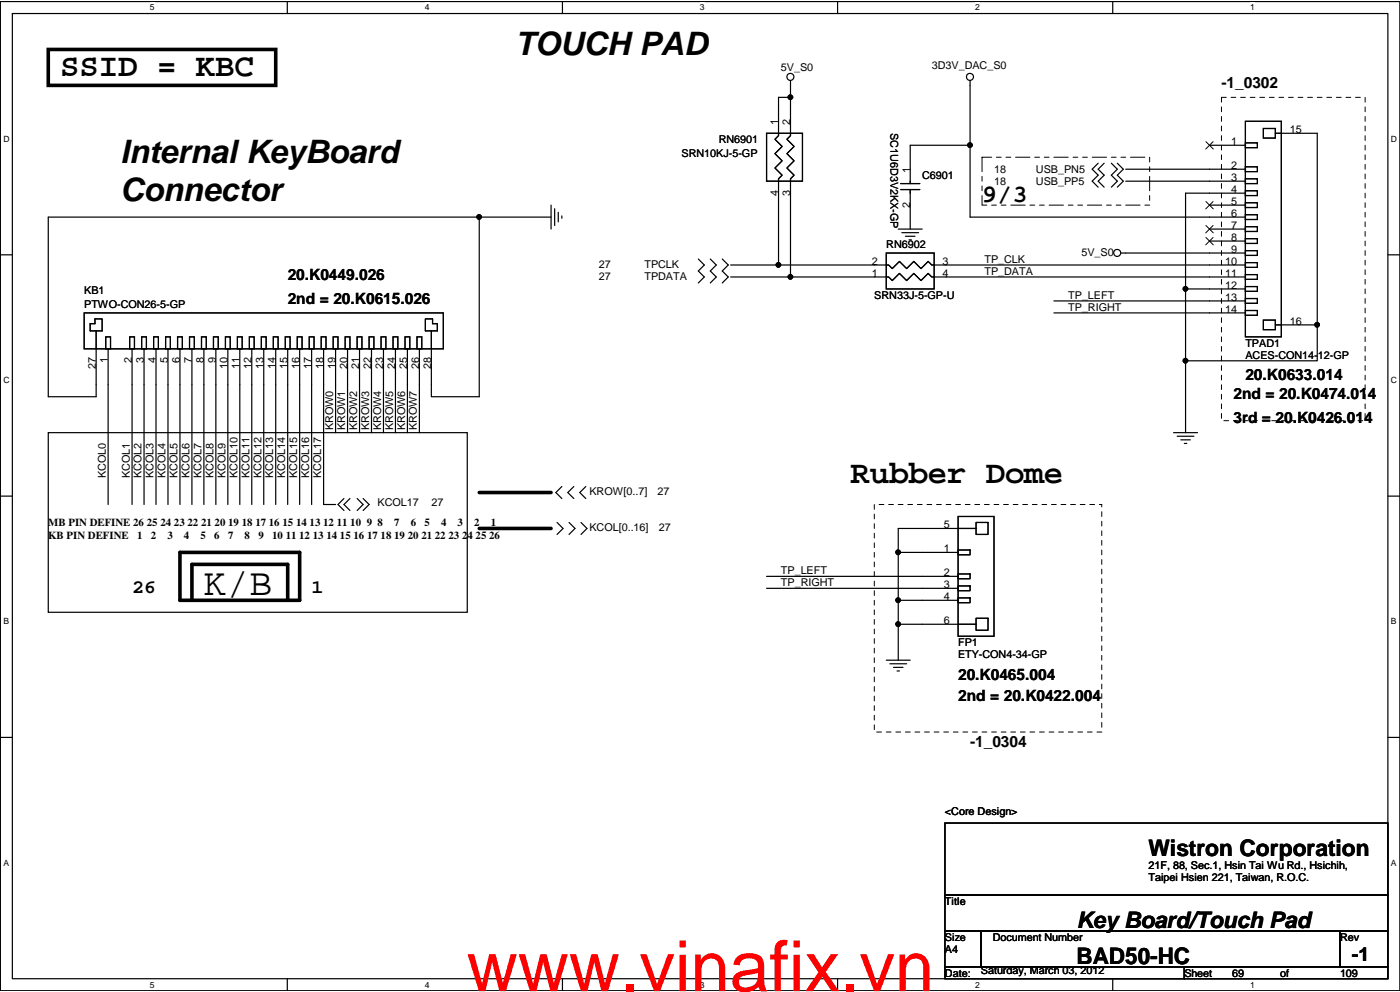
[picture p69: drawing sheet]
<svg xmlns="http://www.w3.org/2000/svg" width="279mm" height="198mm" viewBox="0 0 279 198" stroke-linecap="round" stroke-linejoin="round" font-family="sans-serif">
<defs><g id="words">
<text font-size="14.1" fill="#f00" x="93.1" y="197.8">www.vinafix.vn</text>
<text font-size="7.6" x="40.7" y="118.7">K/B</text>
<g font-size="6.5">
<text x="102.8" y="11">TOUCH PAD</text>
<text x="12" y="15.2">SSID = KBC</text>
<text x="24" y="32.5">Internal KeyBoard</text>
<text x="24" y="40">Connector</text>
<text x="169.7" y="96.4">Rubber Dome</text>
</g>
<text font-size="5" x="196" y="40.4">9/3</text>
<g font-size="4.5">
<text x="229.2" y="170.8">Wistron Corporation</text>
<text x="214.9" y="185.1">Key Board/Touch Pad</text>
<text x="214.9" y="192.3">BAD50-HC</text>
</g>
<g font-size="3.8">
<text x="26.4" y="118.2">26</text>
<text x="62.2" y="118.2">1</text>
<text x="269.8" y="191.6">-1</text>
</g>
<g font-size="3.1">
<text x="243.8" y="17.6">-1_0302</text>
<text x="57.4" y="55.8">20.K0449.026</text>
<text x="57.4" y="60.6">2nd = 20.K0615.026</text>
<text x="248.6" y="75.8">20.K0633.014</text>
<text x="246.2" y="79.7">2nd = 20.K0474.014</text>
<text x="246.2" y="84.4">3rd = 20.K0426.014</text>
<text x="191.2" y="135.6">20.K0465.004</text>
<text x="191.2" y="139.9">2nd = 20.K0422.004</text>
<text x="193.6" y="149">-1_0304</text>
</g>
<g font-size="2.2">
<text x="155.9" y="14.2">5V_S0</text>
<text x="186" y="13.7">3D3V_DAC_S0</text>
<text x="143.4" y="28.5">RN6901</text>
<text x="155.3" y="24.9" transform="rotate(-90 155.3 24.9)">1</text>
<text x="157.7" y="24.9" transform="rotate(-90 157.7 24.9)">2</text>
<text x="177.8" y="26.6" transform="rotate(90 177.8 26.6)">SC1U6D3V2KX-GP</text>
<text x="245.7" y="28.9">1</text>
<text x="257.4" y="26.6">15</text>
<text x="136" y="31.4">SRN10KJ-5-GP</text>
<text x="181.6" y="34.5" transform="rotate(-90 181.6 34.5)">1</text>
<text x="184" y="35.7">C6901</text>
<text x="198.4" y="34.5">18</text>
<text x="206.7" y="34.5">USB_PN5</text>
<text x="245.7" y="33.7">2</text>
<text x="155.3" y="39" transform="rotate(-90 155.3 39)">4</text>
<text x="157.7" y="39" transform="rotate(-90 157.7 39)">3</text>
<text x="181.6" y="41.4" transform="rotate(-90 181.6 41.4)">2</text>
<text x="198.4" y="36.9">18</text>
<text x="206.7" y="36.9">USB_PP5</text>
<text x="245.7" y="36.1">3</text>
<text x="245.7" y="40.9">5</text>
<text x="245.7" y="38.5">4</text>
<text x="245.7" y="43.3">6</text>
<text x="245.7" y="45.7">7</text>
<text x="119.5" y="53.4">27</text>
<text x="128.6" y="53.4">TPCLK</text>
<text x="174" y="52.8">2</text>
<text x="176.9" y="49.6">RN6902</text>
<text x="188.1" y="52.8">3</text>
<text x="196.5" y="52.4">TP_CLK</text>
<text x="215.8" y="51">5V_S0</text>
<text x="244.5" y="52.8">10</text>
<text x="245.7" y="48.1">8</text>
<text x="245.7" y="50.4">9</text>
<text x="16.8" y="58.6">KB1</text>
<text x="119.5" y="55.8">27</text>
<text x="128.6" y="55.8">TPDATA</text>
<text x="174" y="55.2">1</text>
<text x="174.5" y="59.6">SRN33J-5-GP-U</text>
<text x="188.1" y="55.2">4</text>
<text x="196.5" y="54.8">TP_DATA</text>
<text x="213.2" y="59.6">TP_LEFT</text>
<text x="244.5" y="55.2">11</text>
<text x="244.5" y="57.6">12</text>
<text x="16.8" y="61.5">PTWO-CON26-5-GP</text>
<text x="213.2" y="62">TP_RIGHT</text>
<text x="244.5" y="62.4">14</text>
<text x="244.5" y="60">13</text>
<text x="257.4" y="64.8">16</text>
<text x="248.6" y="69.2">TPAD1</text>
<text x="248.6" y="71.5">ACES-CON14-12-GP</text>
<text x="19.1" y="73.7" transform="rotate(-90 19.1 73.7)">27</text>
<text x="21.5" y="72.5" transform="rotate(-90 21.5 72.5)">1</text>
<text x="26.3" y="72.5" transform="rotate(-90 26.3 72.5)">2</text>
<text x="28.7" y="72.5" transform="rotate(-90 28.7 72.5)">3</text>
<text x="31.1" y="72.5" transform="rotate(-90 31.1 72.5)">4</text>
<text x="33.5" y="72.5" transform="rotate(-90 33.5 72.5)">5</text>
<text x="35.9" y="72.5" transform="rotate(-90 35.9 72.5)">6</text>
<text x="38.3" y="72.5" transform="rotate(-90 38.3 72.5)">7</text>
<text x="40.7" y="72.5" transform="rotate(-90 40.7 72.5)">8</text>
<text x="43" y="72.5" transform="rotate(-90 43 72.5)">9</text>
<text x="45.4" y="73.7" transform="rotate(-90 45.4 73.7)">10</text>
<text x="47.8" y="73.7" transform="rotate(-90 47.8 73.7)">11</text>
<text x="50.2" y="73.7" transform="rotate(-90 50.2 73.7)">12</text>
<text x="52.6" y="73.7" transform="rotate(-90 52.6 73.7)">13</text>
<text x="55" y="73.7" transform="rotate(-90 55 73.7)">14</text>
<text x="57.4" y="73.7" transform="rotate(-90 57.4 73.7)">15</text>
<text x="59.8" y="73.7" transform="rotate(-90 59.8 73.7)">16</text>
<text x="62.2" y="73.7" transform="rotate(-90 62.2 73.7)">17</text>
<text x="64.5" y="73.7" transform="rotate(-90 64.5 73.7)">18</text>
<text x="66.9" y="73.7" transform="rotate(-90 66.9 73.7)">19</text>
<text x="69.3" y="73.7" transform="rotate(-90 69.3 73.7)">20</text>
<text x="71.7" y="73.7" transform="rotate(-90 71.7 73.7)">21</text>
<text x="74.1" y="73.7" transform="rotate(-90 74.1 73.7)">22</text>
<text x="76.5" y="73.7" transform="rotate(-90 76.5 73.7)">23</text>
<text x="78.9" y="73.7" transform="rotate(-90 78.9 73.7)">24</text>
<text x="81.3" y="73.7" transform="rotate(-90 81.3 73.7)">25</text>
<text x="83.7" y="73.7" transform="rotate(-90 83.7 73.7)">26</text>
<text x="86" y="73.7" transform="rotate(-90 86 73.7)">28</text>
<text x="66.5" y="85.8" transform="rotate(-90 66.5 85.8)">KROW0</text>
<text x="68.9" y="85.8" transform="rotate(-90 68.9 85.8)">KROW1</text>
<text x="71.3" y="85.8" transform="rotate(-90 71.3 85.8)">KROW2</text>
<text x="73.7" y="85.8" transform="rotate(-90 73.7 85.8)">KROW3</text>
<text x="76.1" y="85.8" transform="rotate(-90 76.1 85.8)">KROW4</text>
<text x="78.4" y="85.8" transform="rotate(-90 78.4 85.8)">KROW5</text>
<text x="80.8" y="85.8" transform="rotate(-90 80.8 85.8)">KROW6</text>
<text x="83.2" y="85.8" transform="rotate(-90 83.2 85.8)">KROW7</text>
<text x="21.1" y="95.4" transform="rotate(-90 21.1 95.4)">KCOL0</text>
<text x="25.9" y="95.4" transform="rotate(-90 25.9 95.4)">KCOL1</text>
<text x="28.3" y="95.4" transform="rotate(-90 28.3 95.4)">KCOL2</text>
<text x="30.7" y="95.4" transform="rotate(-90 30.7 95.4)">KCOL3</text>
<text x="33" y="95.4" transform="rotate(-90 33 95.4)">KCOL4</text>
<text x="35.4" y="95.4" transform="rotate(-90 35.4 95.4)">KCOL5</text>
<text x="37.8" y="95.4" transform="rotate(-90 37.8 95.4)">KCOL6</text>
<text x="40.2" y="95.4" transform="rotate(-90 40.2 95.4)">KCOL7</text>
<text x="42.6" y="95.4" transform="rotate(-90 42.6 95.4)">KCOL8</text>
<text x="45" y="95.4" transform="rotate(-90 45 95.4)">KCOL9</text>
<text x="47.4" y="95.4" transform="rotate(-90 47.4 95.4)">KCOL10</text>
<text x="49.8" y="95.4" transform="rotate(-90 49.8 95.4)">KCOL11</text>
<text x="52.2" y="95.4" transform="rotate(-90 52.2 95.4)">KCOL12</text>
<text x="54.5" y="95.4" transform="rotate(-90 54.5 95.4)">KCOL13</text>
<text x="56.9" y="95.4" transform="rotate(-90 56.9 95.4)">KCOL14</text>
<text x="59.3" y="95.4" transform="rotate(-90 59.3 95.4)">KCOL15</text>
<text x="61.7" y="95.4" transform="rotate(-90 61.7 95.4)">KCOL16</text>
<text x="64.1" y="95.4" transform="rotate(-90 64.1 95.4)">KCOL17</text>
<text x="75.3" y="100.9">KCOL17</text>
<text x="86.1" y="100.9">27</text>
<text x="117.6" y="98.8">KROW[0..7]</text>
<text x="131.2" y="98.8">27</text>
<text x="9.6" y="105">MB PIN DEFINE 26 25 24 23 22 21 20 19 18 17 16 15 14 13 12 11 10 9 8</text>
<text x="9.6" y="107.6">KB PIN DEFINE</text>
<text x="27.4" y="107.6">1</text>
<text x="30.1" y="107.6">2</text>
<text x="33.4" y="107.6">3</text>
<text x="36.7" y="107.6">4</text>
<text x="40" y="107.6">5</text>
<text x="42.8" y="107.6">6</text>
<text x="45.5" y="107.6">7</text>
<text x="48.8" y="107.6">8</text>
<text x="51.6" y="107.6">9</text>
<text x="54.3" y="107.6">10 11 12 13 14 15 16 17 18 19 20 21 22 23 24 25 26</text>
<text x="78.7" y="105">7</text>
<text x="82" y="105">6</text>
<text x="84.7" y="105">5</text>
<text x="88" y="105">4</text>
<text x="91.3" y="105">3</text>
<text x="94.6" y="105">2</text>
<text x="97.9" y="105">1</text>
<text x="117.6" y="106">KCOL[0..16]</text>
<text x="131.5" y="106">27</text>
<text x="188.3" y="105.4">5</text>
<text x="188.3" y="110.2">1</text>
<text x="155.9" y="114.5">TP_LEFT</text>
<text x="155.9" y="116.9">TP_RIGHT</text>
<text x="188.3" y="115">2</text>
<text x="188.3" y="117.3">3</text>
<text x="188.3" y="119.7">4</text>
<text x="188.3" y="124.5">6</text>
<text x="191.2" y="128.9">FP1</text>
<text x="191.2" y="131.3">ETY-CON4-34-GP</text>
<text x="188.6" y="162.6">&lt;Core Design&gt;</text>
<text x="229.2" y="173.3">21F, 88, Sec.1, Hsin Tai Wu Rd., Hsichih,</text>
<text x="229.2" y="175.8">Taipei Hsien 221, Taiwan, R.O.C.</text>
<text x="188.6" y="180.5">Title</text>
<text x="188.6" y="190.1">A4</text>
<text x="188.6" y="187.7">Size</text>
<text x="198.1" y="187.7">Document Number</text>
<text x="267.4" y="187.7">Rev</text>
<text x="188.6" y="194.8">Date:</text>
<text x="195.8" y="194.4">Saturday, March 03, 2012</text>
<text x="236.4" y="194.8">Sheet</text>
<text x="245.9" y="194.8">69</text>
<text x="255.5" y="194.8">of</text>
<text x="267.4" y="194.8">109</text>
</g>
<g font-size="1.7">
<text x="29.9" y="2.1">5</text>
<text x="84.8" y="2.1">4</text>
<text x="139.7" y="2.1">3</text>
<text x="194.6" y="2.1">2</text>
<text x="249.5" y="2.1">1</text>
<text x=".7" y="28.3">D</text>
<text x="277.6" y="28.3">D</text>
<text x=".7" y="76.4">C</text>
<text x="277.6" y="76.4">C</text>
<text x=".7" y="124.5">B</text>
<text x="277.6" y="124.5">B</text>
<text x=".7" y="172.7">A</text>
<text x="277.6" y="172.7">A</text>
<text x="29.9" y="197">5</text>
<text x="84.8" y="197">4</text>
<text x="139.7" y="197">3</text>
<text x="194.6" y="197">2</text>
<text x="249.5" y="197">1</text>
</g>
</g></defs>
<path d="M.1 .3h279.3v197.4h-279.3zM2.5 2.7h274.5v192.6h-274.5z" fill="none" stroke="#000" stroke-width=".24"/>
<g fill="#fff">
<path d="M29.9 .5h.9v1.9h-.9z"/>
<path d="M29.9 195.5h.9v1.9h-.9z"/>
</g>
<path d="M57.3 .3v2.4M57.3 195.3v2.4" fill="none" stroke="#000" stroke-width=".24"/>
<g fill="#fff">
<path d="M84.8 .5h.9v1.9h-.9z"/>
<path d="M84.8 195.5h.9v1.9h-.9z"/>
</g>
<path d="M112.2 .3v2.4M112.2 195.3v2.4" fill="none" stroke="#000" stroke-width=".24"/>
<g fill="#fff">
<path d="M139.7 .5h.9v1.9h-.9z"/>
<path d="M139.7 195.5h.9v1.9h-.9z"/>
</g>
<path d="M167.2 .3v2.4M167.2 195.3v2.4" fill="none" stroke="#000" stroke-width=".24"/>
<g fill="#fff">
<path d="M194.6 .5h.9v1.9h-.9z"/>
<path d="M194.6 195.5h.9v1.9h-.9z"/>
</g>
<path d="M222.1 .3v2.4M222.1 195.3v2.4" fill="none" stroke="#000" stroke-width=".24"/>
<g fill="#fff">
<path d="M249.5 .5h.9v1.9h-.9z"/>
<path d="M249.5 195.5h.9v1.9h-.9z"/>
<path d="M.7 26.8h1.2v1.8h-1.2z"/>
<path d="M277.6 26.8h1.2v1.8h-1.2z"/>
<path d="M.7 74.9h1.2v1.9h-1.2z"/>
<path d="M277.6 74.9h1.2v1.9h-1.2z"/>
</g>
<path d="M.1 50.8h2.4M277 50.8h2.4" fill="none" stroke="#000" stroke-width=".24"/>
<g fill="#fff">
<path d="M.7 123h1.1v1.9h-1.1z"/>
<path d="M277.6 123h1.1v1.9h-1.1z"/>
</g>
<path d="M.1 99h2.4M277 99h2.4" fill="none" stroke="#000" stroke-width=".24"/>
<g fill="#fff">
<path d="M.7 171.2h1.1v1.8h-1.1z"/>
<path d="M277.6 171.2h1.1v1.8h-1.1z"/>
</g>
<g fill="none" stroke="#000" stroke-width=".24">
<path d="M157.8 16.1v3.3M193.6 16.1v12.9M153 26.6h7.2v9.5h-7.2zM179.7 37.8h3.9M179.7 36.6h3.9M181.7 37.8v7.9M193.6 29v14.3h54.9M193.6 29h-11.9v7.6M219.2 32.6l-1.2 1.2 1.2 1.2-1.2 1.1 1.2 1.2M220.4 32.6l-1.2 1.2 1.2 1.2-1.2 1.1 1.2 1.2M221.8 32.6l1.2 1.2-1.2 1.2 1.2 1.1-1.2 1.2M223 32.6l1.2 1.2-1.2 1.2 1.2 1.1-1.2 1.2"/>
<path d="M224.7 33.8h23.8M224.7 36.1h23.8M241.4 29h7.1M248.5 28.5h2.4v1h-2.4zM248.5 33.3h2.4v.9h-2.4zM248.5 35.7h2.4v.9h-2.4zM248.5 38.1h2.4v.9h-2.4zM248.5 24.2h7.2v43h-7.2zM248.5 38.5h-11.9v19.2h11.9M252.1 25.6h2.4v1.9h-2.4zM254.5 26.6h8.4v38.2M95.6 43.3h14.4"/>
<path d="M110 40.9v4.8M110.7 41.6v3.4M111.4 42.4v1.9M112.1 43.1v.5M139.4 51.7l1.2 1.2-1.2 1.2 1.2 1.2-1.2 1.2M141.8 51.7l1.1 1.2-1.1 1.2 1.1 1.2-1.1 1.2M144.1 51.7l1.2 1.2-1.2 1.2 1.2 1.2-1.2 1.2M145.8 52.9h9.6M145.8 55.3h12M155.4 52.9h22l.7 .7 1.4-1.4 1.4 1.4 1.5-1.4 1.4 1.4 1.4-1.4 .8 .7h62.5M155.4 52.9v-17.2l.7-.7-1.4-1.5 1.4-1.4-1.4-1.4 1.4-1.5-1.4-1.4 .7-.7v-7.7h2.4v7.7l-.8 .7 1.5 1.4-1.5 1.5 1.5 1.4-1.5 1.4 1.5 1.5-.7 .7v19.6M157.8 55.3h19.6l.7 .7 1.4-1.5 1.4 1.5 1.5-1.5 1.4 1.5 1.4-1.5 .8 .8h62.5"/>
<path d="M176.9 50.5h9.5v7.2h-9.5zM179.3 45.7h4.7M180 46.4h3.3M180.7 47.1h1.9M181.4 47.9h.5M236.6 57.7v14.3M241.4 48.1h7.1M241.4 45.7h7.1M241.4 40.9h7.1M248.5 40.4h2.4v1h-2.4zM248.5 42.8h2.4v1h-2.4zM248.5 45.2h2.4v1h-2.4z"/>
<path d="M248.5 47.6h2.4v1h-2.4zM248.5 50h2.4v1h-2.4zM248.5 52.4h2.4v1h-2.4zM248.5 54.8h2.4v.9h-2.4zM248.5 57.2h2.4v.9h-2.4zM248.5 59.6h2.4v.9h-2.4zM248.5 50.5h-24.8M16.8 62.4h71.7v7.2h-71.7zM19 63.6h1.4v2.4h-2.4v-1.4h1zM19.2 66v13.2h-9.6v-35.9h86v35.9h-9.5v-13.2M21.1 67.2h1v2.4h-1zM21.6 69.6v31.1"/>
<path d="M25.9 67.2h.9v2.4h-.9zM26.4 69.6v31.1M28.3 67.2h.9v2.4h-.9zM28.7 69.6v31.1M30.7 67.2h.9v2.4h-.9zM31.1 69.6v31.1M33 67.2h1v2.4h-1zM33.5 69.6v31.1M35.4 67.2h1v2.4h-1zM35.9 69.6v31.1M37.8 67.2h1v2.4h-1zM38.3 69.6v31.1"/>
<path d="M40.2 67.2h1v2.4h-1zM40.7 69.6v31.1M42.6 67.2h1v2.4h-1zM43.1 69.6v31.1M45 67.2h.9v2.4h-.9zM45.5 69.6v31.1M47.4 67.2h.9v2.4h-.9zM47.9 69.6v31.1M49.8 67.2h.9v2.4h-.9zM50.2 69.6v31.1M52.2 67.2h.9v2.4h-.9zM52.6 69.6v31.1"/>
<path d="M54.5 67.2h1v2.4h-1zM55 69.6v31.1M56.9 67.2h1v2.4h-1zM57.4 69.6v31.1M59.3 67.2h1v2.4h-1zM59.8 69.6v31.1M61.7 67.2h1v2.4h-1zM62.2 69.6v31.1M64.1 67.2h1v2.4h-1zM64.6 69.6v31.1h2.4M66.5 67.2h1v2.4h-1zM67 69.6v16.7"/>
<path d="M68.9 67.2h.9v2.4h-.9zM69.4 69.6v16.7M71.3 67.2h.9v2.4h-.9zM71.8 69.6v16.7M73.7 67.2h.9v2.4h-.9zM74.1 69.6v16.7M76.1 67.2h.9v2.4h-.9zM76.5 69.6v16.7M78.4 67.2h1v2.4h-1zM78.9 69.6v16.7M80.8 67.2h1v2.4h-1zM81.3 69.6v16.7"/>
<path d="M83.2 67.2h1v2.4h-1zM83.7 69.6v16.7M84.9 63.6h1.4v1h1v1.4h-2.4zM210.3 60h38.2M210.3 62.4h38.2M236.6 72v14.3M248.5 62h2.4v.9h-2.4zM252.1 63.9h2.4v1.9h-2.4zM254.5 64.8h8.4M262.9 64.8v7.2h-26.3M9.6 86.3h83.7v35.9h-83.7zM68.6 99.5l-1.1 1.2 1.1 1.2"/>
<path d="M69.8 99.5l-1.2 1.2 1.2 1.2M71.3 99.5l1.2 1.2-1.2 1.2M72.5 99.5l1.2 1.2-1.2 1.2M112.1 97.1l-1.2 1.2 1.2 1.2M114.5 97.1l-1.2 1.2 1.2 1.2M116.9 97.1l-1.2 1.2 1.2 1.2M234.2 86.3h4.8M234.9 87h3.4M235.6 87.8h2M236.4 88.5h.4M111.2 104.2l1.2 1.2-1.2 1.2M113.6 104.2l1.2 1.2-1.2 1.2"/>
<path d="M116 104.2l1.1 1.2-1.1 1.2M153 117.4h38.2M179.3 119.8h11.9M179.3 110.2h11.9M179.3 110.2v9.6M179.3 119.8v4.7h15.5M191.2 103h7.2v23.9h-7.2zM191.2 115h-38.2M191.2 109.7h2.4v1h-2.4zM191.2 114.5h2.4v1h-2.4zM191.2 116.9h2.4v1h-2.4zM191.2 119.3h2.4v.9h-2.4z"/>
<path d="M194.8 104.2h2.4v2.4h-2.4zM194.8 105.4h-15.5v4.8M176.9 131.7h4.8M177.6 132.4h3.3M178.3 133.1h1.9M179 133.9h.5M179.3 124.5v7.2M194.8 123.4h2.4v2.3h-2.4zM.1 147.1h2.4M277 147.1h2.4M188.6 164.2h88.4v14.3h-88.4zM188.6 178.5h88.4v7.2h-88.4z"/>
<path d="M188.6 185.7h7.1v7.2h-7.1zM188.6 192.9h47.8v2.4h-47.8zM195.7 185.7h71.7v7.2h-71.7zM236.4 192.9h40.6v2.4h-40.6zM267.4 185.7h9.6v7.2h-9.6z"/>
<circle cx="157.7" cy="15.3" r=".7"/>
<circle cx="157.7" cy="19.4" r=".46"/>
<circle cx="193.6" cy="15.3" r=".7"/>
<circle cx="193.6" cy="29" r=".46"/>
<circle cx="95.6" cy="43.3" r=".46"/>
<circle cx="155.4" cy="52.8" r=".46"/>
<circle cx="157.7" cy="55.2" r=".46"/>
<circle cx="223" cy="50.5" r=".7"/>
<circle cx="236.6" cy="57.6" r=".46"/>
<circle cx="236.6" cy="72" r=".46"/>
<circle cx="262.9" cy="64.8" r=".46"/>
<circle cx="179.2" cy="110.2" r=".46"/>
<circle cx="179.2" cy="119.7" r=".46"/>
<circle cx="179.2" cy="124.5" r=".46"/>
</g>
<g fill="#000">
<circle cx="157.7" cy="19.4" r=".46"/>
<circle cx="193.6" cy="29" r=".46"/>
<circle cx="95.6" cy="43.3" r=".46"/>
<circle cx="155.4" cy="52.8" r=".46"/>
<circle cx="157.7" cy="55.2" r=".46"/>
<circle cx="236.6" cy="57.6" r=".46"/>
<circle cx="236.6" cy="72" r=".46"/>
<circle cx="262.9" cy="64.8" r=".46"/>
<circle cx="179.2" cy="110.2" r=".46"/>
<circle cx="179.2" cy="119.7" r=".46"/>
<circle cx="179.2" cy="124.5" r=".46"/>
</g>
<path d="M9.6 9.9h45.4v7.1h-45.4zM95.6 98.3h14.4M35.9 110.2h23.9v9.6h-23.9zM38.3 119.8v-7.2h19.1v7.2M95.6 105.4h14.4" fill="none" stroke="#000" stroke-width=".72"/>
<path d="M196 31.4h33.4v9.5h-33.4z" fill="none" stroke="#000" stroke-width=".2" stroke-dasharray="2.9 1 1 1 1 1"/>
<path d="M243.8 19.4h28.6v64.5h-28.6zM174.5 100.7h45.4v45.4h-45.4z" fill="none" stroke="#000" stroke-width=".2" stroke-dasharray="1 1 1 1 1 1 1 1"/>
<path d="M240.7 28.3l1.4 1.4M242.1 28.3l-1.5 1.4M240.7 47.4l1.4 1.5M240.7 45l1.4 1.5M240.7 40.2l1.4 1.5M242.1 47.4l-1.5 1.5M242.1 45l-1.5 1.5M242.1 40.2l-1.5 1.5" fill="none" stroke="#000" stroke-width=".2"/>
<use href="#words"/>
</svg>
